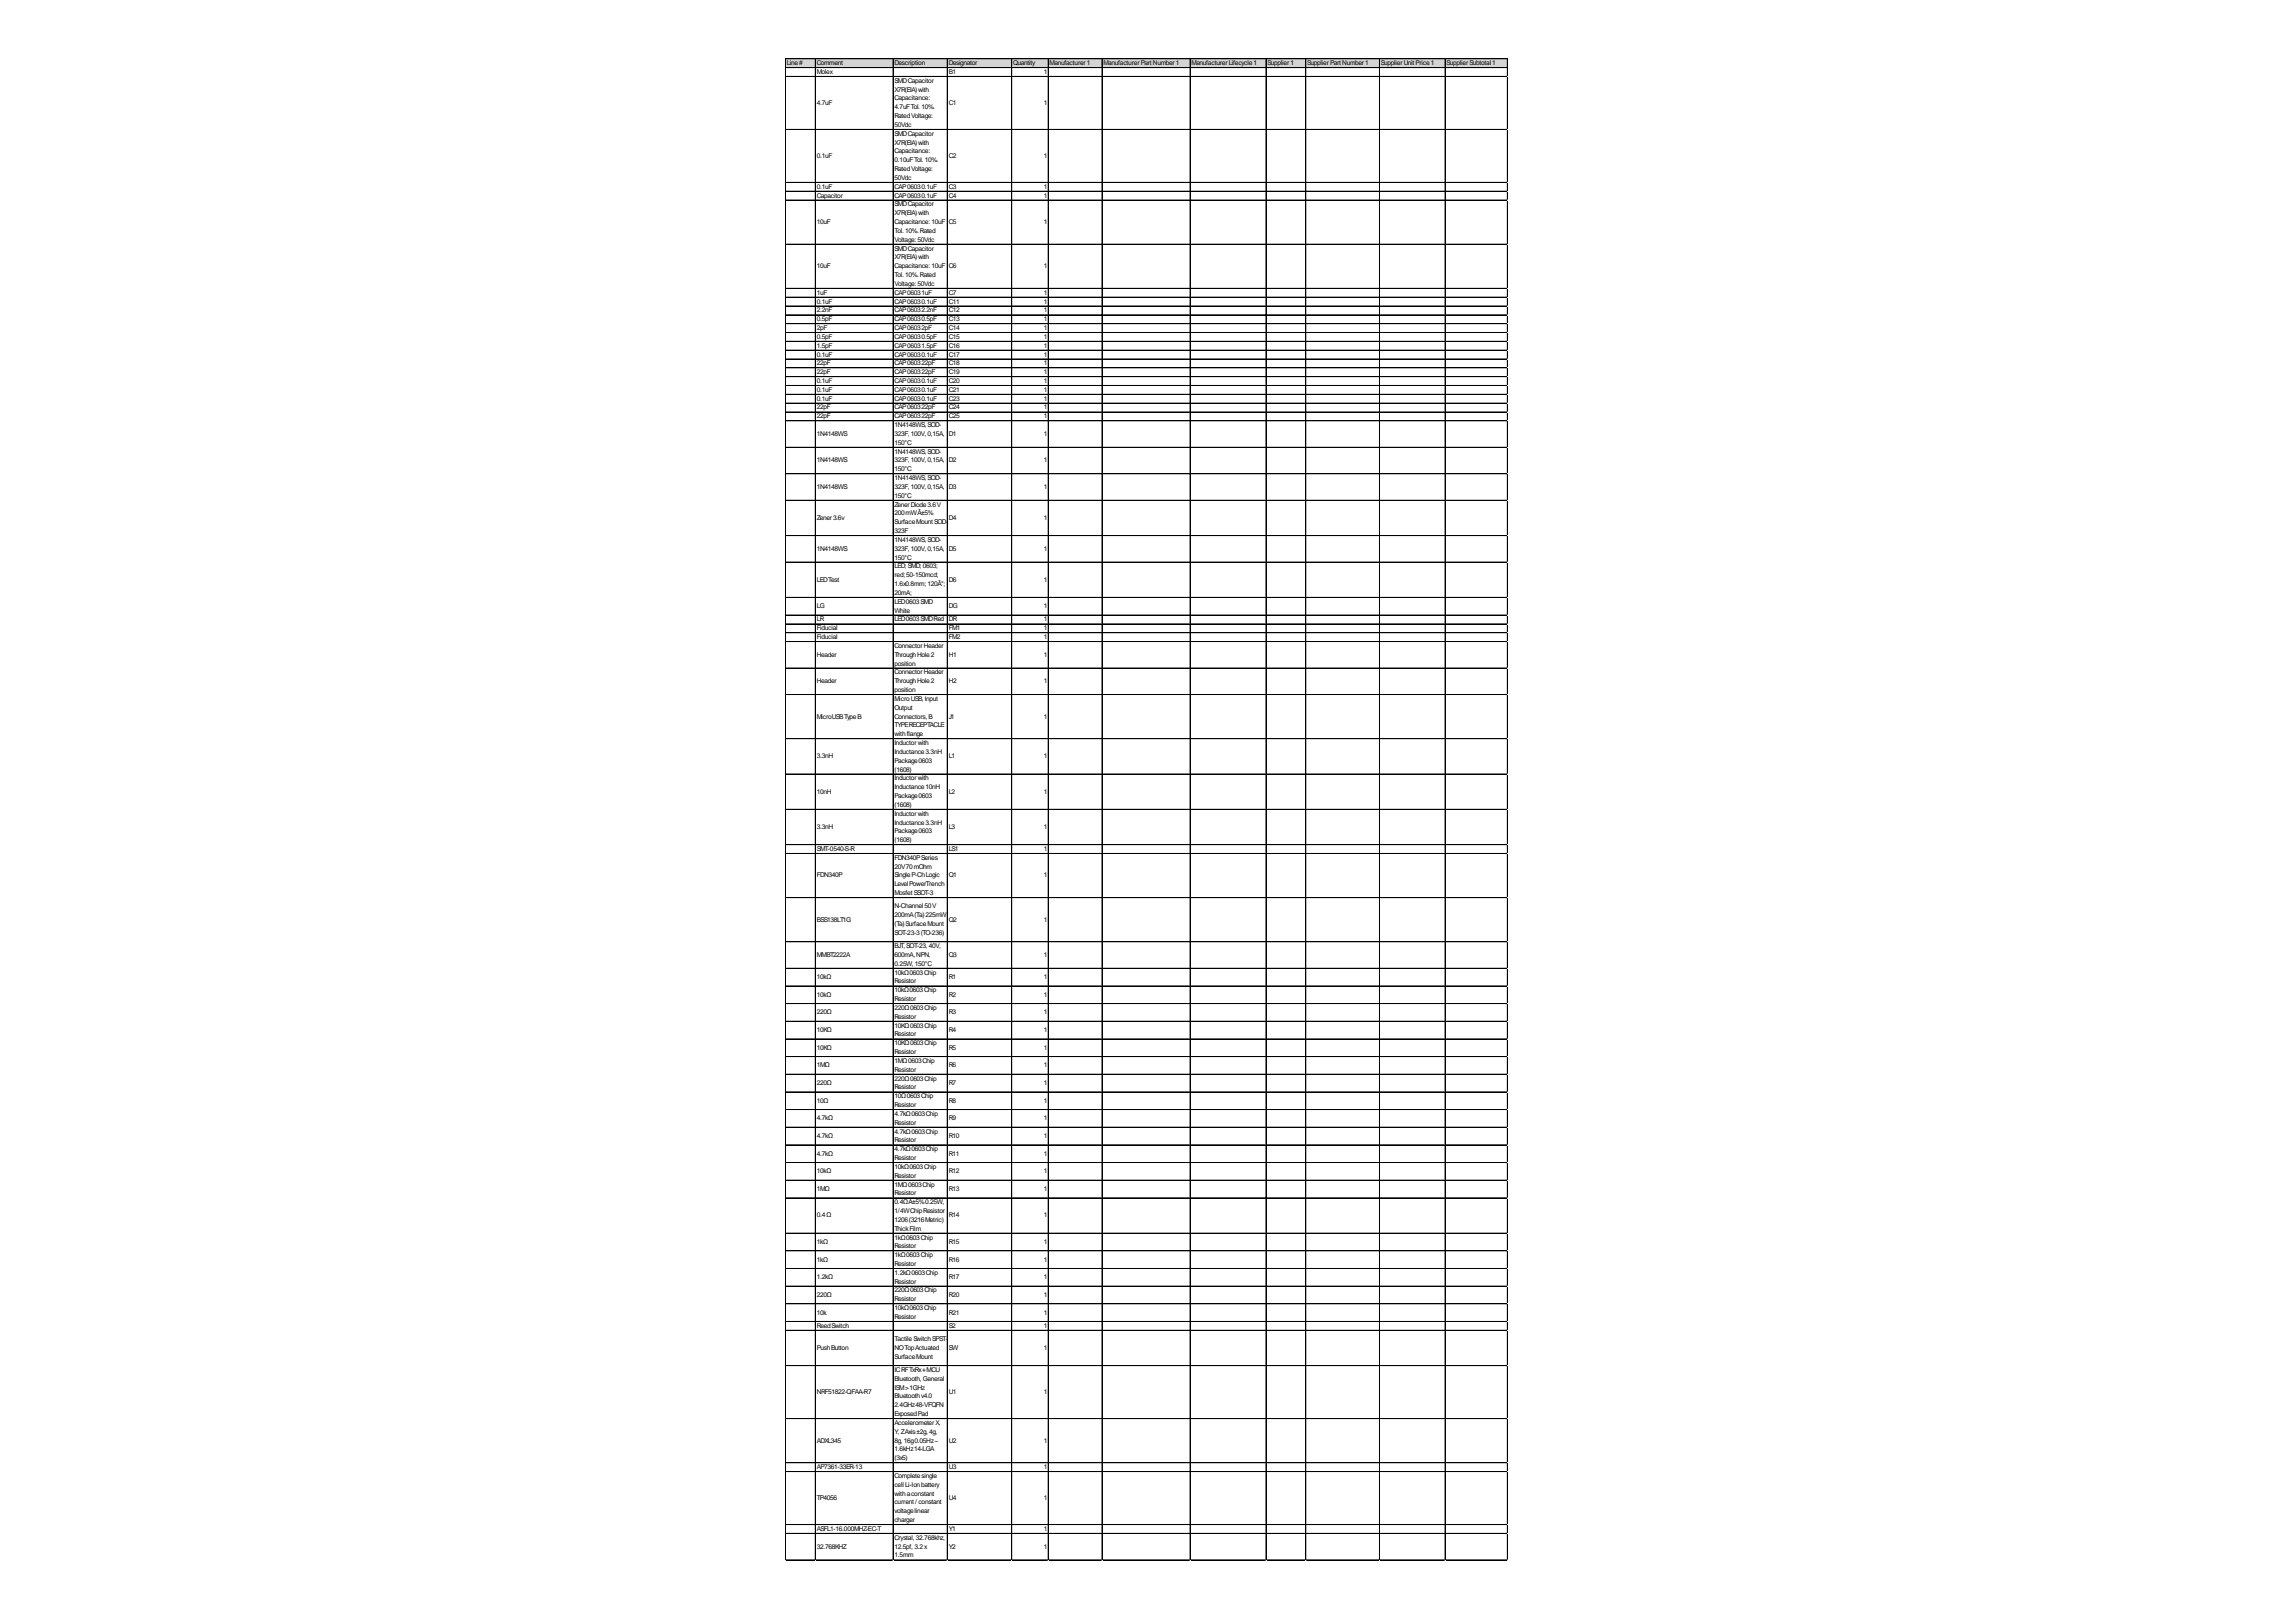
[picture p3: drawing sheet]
<svg xmlns="http://www.w3.org/2000/svg" width="297mm" height="210mm" viewBox="0 0 297 210" stroke-linecap="round" stroke-linejoin="round" font-family="sans-serif">
<defs><g id="words">
<g font-size=".9">
<text x="101.8" y="8.4">Line#</text>
<text x="105.7" y="8.4">Comment</text>
<text x="105.7" y="9.6">Molex</text>
<text x="115.7" y="8.4">Description</text>
<text x="115.7" y="10.7">SMDCapacitor</text>
<text x="115.7" y="11.9">X7R(EIA)with</text>
<text x="122.7" y="8.4">Designator</text>
<text x="122.7" y="9.6">B1</text>
<text x="131.1" y="8.4">Quantity</text>
<text x="135" y="9.6">1</text>
<text x="135.8" y="8.4">Manufacturer1</text>
<text x="142.8" y="8.4">ManufacturerPart Number1</text>
<text x="154.2" y="8.4">ManufacturerLifecycle1</text>
<text x="164" y="8.4">Supplier1</text>
<text x="169.1" y="8.4">SupplierPart Number1</text>
<text x="178.7" y="8.4">SupplierUnit Price1</text>
<text x="187.1" y="8.4">SupplierSubtotal1</text>
<text x="105.7" y="13.6">4.7uF</text>
<text x="115.7" y="13">Capacitance:</text>
<text x="115.7" y="14.1">4.7uFTol. 10%.</text>
<text x="115.7" y="15.3">RatedVoltage:</text>
<text x="115.7" y="16.4">50Vdc</text>
<text x="115.7" y="17.6">SMDCapacitor</text>
<text x="122.7" y="13.6">C1</text>
<text x="135" y="13.6">1</text>
<text x="105.7" y="20.4">0.1uF</text>
<text x="115.7" y="18.7">X7R(EIA)with</text>
<text x="115.7" y="19.9">Capacitance:</text>
<text x="115.7" y="21">0.10uFTol. 10%.</text>
<text x="115.7" y="22.1">RatedVoltage:</text>
<text x="115.7" y="23.3">50Vdc</text>
<text x="122.7" y="20.4">C2</text>
<text x="135" y="20.4">1</text>
<text x="105.7" y="24.4">0.1uF</text>
<text x="105.7" y="25.6">Capacitor</text>
<text x="105.7" y="29">10uF</text>
<text x="115.7" y="24.4">CAP06030.1uF</text>
<text x="115.7" y="25.6">CAP06030.1uF</text>
<text x="115.7" y="26.7">SMDCapacitor</text>
<text x="115.7" y="27.9">X7R(EIA)with</text>
<text x="115.7" y="29">Capacitance:10uF</text>
<text x="122.7" y="24.4">C3</text>
<text x="122.7" y="25.6">C4</text>
<text x="122.7" y="29">C5</text>
<text x="135" y="24.4">1</text>
<text x="135" y="25.6">1</text>
<text x="135" y="29">1</text>
<text x="105.7" y="34.7">10uF</text>
<text x="115.7" y="30.1">Tol. 10%.Rated</text>
<text x="115.7" y="31.3">Voltage:50Vdc</text>
<text x="115.7" y="32.4">SMDCapacitor</text>
<text x="115.7" y="33.6">X7R(EIA)with</text>
<text x="115.7" y="34.7">Capacitance:10uF</text>
<text x="115.7" y="35.9">Tol. 10%.Rated</text>
<text x="122.7" y="34.7">C6</text>
<text x="135" y="34.7">1</text>
<text x="105.7" y="38.1">1uF</text>
<text x="105.7" y="39.3">0.1uF</text>
<text x="105.7" y="40.4">2.2nF</text>
<text x="105.7" y="41.6">0.5pF</text>
<text x="115.7" y="37">Voltage:50Vdc</text>
<text x="115.7" y="38.1">CAP06031uF</text>
<text x="115.7" y="39.3">CAP06030.1uF</text>
<text x="115.7" y="40.4">CAP06032.2nF</text>
<text x="115.7" y="41.6">CAP06030.5pF</text>
<text x="122.7" y="38.1">C7</text>
<text x="122.7" y="39.3">C11</text>
<text x="122.7" y="40.4">C12</text>
<text x="122.7" y="41.6">C13</text>
<text x="135" y="38.1">1</text>
<text x="135" y="39.3">1</text>
<text x="135" y="40.4">1</text>
<text x="135" y="41.6">1</text>
<text x="105.7" y="42.7">2pF</text>
<text x="105.7" y="43.9">0.5pF</text>
<text x="105.7" y="45">1.5pF</text>
<text x="105.7" y="46.1">0.1uF</text>
<text x="105.7" y="47.3">22pF</text>
<text x="115.7" y="42.7">CAP06032pF</text>
<text x="115.7" y="43.9">CAP06030.5pF</text>
<text x="115.7" y="45">CAP06031.5pF</text>
<text x="115.7" y="46.1">CAP06030.1uF</text>
<text x="115.7" y="47.3">CAP060322pF</text>
<text x="122.7" y="42.7">C14</text>
<text x="122.7" y="43.9">C15</text>
<text x="122.7" y="45">C16</text>
<text x="122.7" y="46.1">C17</text>
<text x="122.7" y="47.3">C18</text>
<text x="135" y="42.7">1</text>
<text x="135" y="43.9">1</text>
<text x="135" y="45">1</text>
<text x="135" y="46.1">1</text>
<text x="135" y="47.3">1</text>
<text x="105.7" y="48.4">22pF</text>
<text x="105.7" y="49.6">0.1uF</text>
<text x="105.7" y="50.7">0.1uF</text>
<text x="105.7" y="51.8">0.1uF</text>
<text x="105.7" y="53">22pF</text>
<text x="115.7" y="48.4">CAP060322pF</text>
<text x="115.7" y="49.6">CAP06030.1uF</text>
<text x="115.7" y="50.7">CAP06030.1uF</text>
<text x="115.7" y="51.8">CAP06030.1uF</text>
<text x="115.7" y="53">CAP060322pF</text>
<text x="122.7" y="48.4">C19</text>
<text x="122.7" y="49.6">C20</text>
<text x="122.7" y="50.7">C21</text>
<text x="122.7" y="51.8">C23</text>
<text x="122.7" y="53">C24</text>
<text x="135" y="48.4">1</text>
<text x="135" y="49.6">1</text>
<text x="135" y="50.7">1</text>
<text x="135" y="51.8">1</text>
<text x="135" y="53">1</text>
<text x="105.7" y="54.1">22pF</text>
<text x="105.7" y="56.4">1N4148WS</text>
<text x="105.7" y="59.8">1N4148WS</text>
<text x="115.7" y="54.1">CAP060322pF</text>
<text x="115.7" y="55.3">1N4148WS,SOD-</text>
<text x="115.7" y="56.4">323F,100V,0,15A,</text>
<text x="115.7" y="57.6">150°C</text>
<text x="115.7" y="58.7">1N4148WS,SOD-</text>
<text x="115.7" y="59.8">323F,100V,0,15A,</text>
<text x="122.7" y="54.1">C25</text>
<text x="122.7" y="56.4">D1</text>
<text x="122.7" y="59.8">D2</text>
<text x="135" y="54.1">1</text>
<text x="135" y="56.4">1</text>
<text x="135" y="59.8">1</text>
<text x="105.7" y="63.3">1N4148WS</text>
<text x="115.7" y="61">150°C</text>
<text x="115.7" y="62.1">1N4148WS,SOD-</text>
<text x="115.7" y="63.3">323F,100V,0,15A,</text>
<text x="115.7" y="64.4">150°C</text>
<text x="115.7" y="65.6">ZenerDiode3.6V</text>
<text x="122.7" y="63.3">D3</text>
<text x="135" y="63.3">1</text>
<text x="105.7" y="67.3">Zener3.6v</text>
<text x="105.7" y="71.3">1N4148WS</text>
<text x="115.7" y="66.7">200mWÂ±5%</text>
<text x="115.7" y="67.8">SurfaceMountSOD-</text>
<text x="115.7" y="69">323F</text>
<text x="115.7" y="70.1">1N4148WS,SOD-</text>
<text x="115.7" y="71.3">323F,100V,0,15A,</text>
<text x="122.7" y="67.3">D4</text>
<text x="122.7" y="71.3">D5</text>
<text x="135" y="67.3">1</text>
<text x="135" y="71.3">1</text>
<text x="105.7" y="75.3">LEDTest</text>
<text x="115.7" y="72.4">150°C</text>
<text x="115.7" y="73.6">LED;SMD;0603;</text>
<text x="115.7" y="74.7">red;50-150mcd;</text>
<text x="115.7" y="75.8">1.6x0.8mm;120Â°;</text>
<text x="115.7" y="77">20mA;</text>
<text x="122.7" y="75.3">D6</text>
<text x="135" y="75.3">1</text>
<text x="105.7" y="78.7">LG</text>
<text x="105.7" y="80.4">LR</text>
<text x="105.7" y="81.6">Fiducial</text>
<text x="105.7" y="82.7">Fiducial</text>
<text x="115.7" y="78.1">LED0603SMD</text>
<text x="115.7" y="79.3">White</text>
<text x="115.7" y="80.4">LED0603SMDRed</text>
<text x="115.7" y="83.8">ConnectorHeader</text>
<text x="122.7" y="78.7">DG</text>
<text x="122.7" y="80.4">DR</text>
<text x="122.7" y="81.6">FM1</text>
<text x="122.7" y="82.7">FM2</text>
<text x="135" y="78.7">1</text>
<text x="135" y="80.4">1</text>
<text x="135" y="81.6">1</text>
<text x="135" y="82.7">1</text>
<text x="105.7" y="85">Header</text>
<text x="105.7" y="88.4">Header</text>
<text x="115.7" y="85">ThroughHole2</text>
<text x="115.7" y="86.1">position</text>
<text x="115.7" y="87.3">ConnectorHeader</text>
<text x="115.7" y="88.4">ThroughHole2</text>
<text x="115.7" y="89.6">position</text>
<text x="122.7" y="85">H1</text>
<text x="122.7" y="88.4">H2</text>
<text x="135" y="85">1</text>
<text x="135" y="88.4">1</text>
<text x="105.7" y="93">MicroUSBTypeB</text>
<text x="115.7" y="90.7">MicroUSB,Input</text>
<text x="115.7" y="91.8">Output</text>
<text x="115.7" y="93">Connectors,B</text>
<text x="115.7" y="94.1">TYPERECEPTACLE</text>
<text x="115.7" y="95.3">withflange</text>
<text x="122.7" y="93">J1</text>
<text x="135" y="93">1</text>
<text x="105.7" y="98.1">3.3nH</text>
<text x="115.7" y="96.4">Inductorwith</text>
<text x="115.7" y="97.6">Inductance3.3nH</text>
<text x="115.7" y="98.7">Package0603</text>
<text x="115.7" y="99.8">(1608)</text>
<text x="115.7" y="101">Inductorwith</text>
<text x="122.7" y="98.1">L1</text>
<text x="135" y="98.1">1</text>
<text x="105.7" y="102.7">10nH</text>
<text x="105.7" y="107.3">3.3nH</text>
<text x="115.7" y="102.1">Inductance10nH</text>
<text x="115.7" y="103.3">Package0603</text>
<text x="115.7" y="104.4">(1608)</text>
<text x="115.7" y="105.6">Inductorwith</text>
<text x="115.7" y="106.7">Inductance3.3nH</text>
<text x="115.7" y="107.8">Package0603</text>
<text x="122.7" y="102.7">L2</text>
<text x="122.7" y="107.3">L3</text>
<text x="135" y="102.7">1</text>
<text x="135" y="107.3">1</text>
<text x="105.7" y="110.1">SMT-0540-S-R</text>
<text x="105.7" y="113.6">FDN340P</text>
<text x="115.7" y="109">(1608)</text>
<text x="115.7" y="111.3">FDN340PSeries</text>
<text x="115.7" y="112.4">20V70mOhm</text>
<text x="115.7" y="113.6">SingleP-ChLogic</text>
<text x="122.7" y="110.1">LS1</text>
<text x="122.7" y="113.6">Q1</text>
<text x="135" y="110.1">1</text>
<text x="135" y="113.6">1</text>
<text x="105.7" y="119.3">BSS138LT1G</text>
<text x="115.7" y="114.7">LevelPowerTrench</text>
<text x="115.7" y="115.8">MosfetSSOT-3</text>
<text x="115.7" y="117.6">N-Channel50V</text>
<text x="115.7" y="118.7">200mA(Ta)225mW</text>
<text x="115.7" y="119.8">(Ta)SurfaceMount</text>
<text x="122.7" y="119.3">Q2</text>
<text x="135" y="119.3">1</text>
<text x="105.7" y="123.8">MMBT2222A</text>
<text x="115.7" y="121">SOT-23-3(TO-236)</text>
<text x="115.7" y="122.7">BJT,SOT-23,40V,</text>
<text x="115.7" y="123.8">600mA,NPN,</text>
<text x="115.7" y="125">0.25W,150°C</text>
<text x="122.7" y="123.8">Q3</text>
<text x="135" y="123.8">1</text>
<text x="105.7" y="126.7">10kΩ</text>
<text x="105.7" y="129">10kΩ</text>
<text x="105.7" y="131.3">220Ω</text>
<text x="115.7" y="126.1">10kΩ0603Chip</text>
<text x="115.7" y="127.3">Resistor</text>
<text x="115.7" y="128.4">10kΩ0603Chip</text>
<text x="115.7" y="129.6">Resistor</text>
<text x="115.7" y="130.7">220Ω0603Chip</text>
<text x="115.7" y="131.8">Resistor</text>
<text x="122.7" y="126.7">R1</text>
<text x="122.7" y="129">R2</text>
<text x="122.7" y="131.3">R3</text>
<text x="135" y="126.7">1</text>
<text x="135" y="129">1</text>
<text x="135" y="131.3">1</text>
<text x="105.7" y="133.6">10KΩ</text>
<text x="105.7" y="135.8">10KΩ</text>
<text x="115.7" y="133">10KΩ0603Chip</text>
<text x="115.7" y="134.1">Resistor</text>
<text x="115.7" y="135.3">10KΩ0603Chip</text>
<text x="115.7" y="136.4">Resistor</text>
<text x="115.7" y="137.6">1MΩ0603Chip</text>
<text x="122.7" y="133.6">R4</text>
<text x="122.7" y="135.8">R5</text>
<text x="135" y="133.6">1</text>
<text x="135" y="135.8">1</text>
<text x="105.7" y="138.1">1MΩ</text>
<text x="105.7" y="140.4">220Ω</text>
<text x="105.7" y="142.7">10Ω</text>
<text x="115.7" y="138.7">Resistor</text>
<text x="115.7" y="139.8">220Ω0603Chip</text>
<text x="115.7" y="141">Resistor</text>
<text x="115.7" y="142.1">10Ω0603Chip</text>
<text x="115.7" y="143.3">Resistor</text>
<text x="122.7" y="138.1">R6</text>
<text x="122.7" y="140.4">R7</text>
<text x="122.7" y="142.7">R8</text>
<text x="135" y="138.1">1</text>
<text x="135" y="140.4">1</text>
<text x="135" y="142.7">1</text>
<text x="105.7" y="145">4.7kΩ</text>
<text x="105.7" y="147.3">4.7kΩ</text>
<text x="105.7" y="149.6">4.7kΩ</text>
<text x="115.7" y="144.4">4.7kΩ0603Chip</text>
<text x="115.7" y="145.6">Resistor</text>
<text x="115.7" y="146.7">4.7kΩ0603Chip</text>
<text x="115.7" y="147.8">Resistor</text>
<text x="115.7" y="149">4.7kΩ0603Chip</text>
<text x="122.7" y="145">R9</text>
<text x="122.7" y="147.3">R10</text>
<text x="122.7" y="149.6">R11</text>
<text x="135" y="145">1</text>
<text x="135" y="147.3">1</text>
<text x="135" y="149.6">1</text>
<text x="105.7" y="151.8">10kΩ</text>
<text x="105.7" y="154.1">1MΩ</text>
<text x="115.7" y="150.1">Resistor</text>
<text x="115.7" y="151.3">10kΩ0603Chip</text>
<text x="115.7" y="152.4">Resistor</text>
<text x="115.7" y="153.5">1MΩ0603Chip</text>
<text x="115.7" y="154.7">Resistor</text>
<text x="115.7" y="155.8">0.4ΩÂ±5%0.25W,</text>
<text x="122.7" y="151.8">R12</text>
<text x="122.7" y="154.1">R13</text>
<text x="135" y="151.8">1</text>
<text x="135" y="154.1">1</text>
<text x="105.7" y="157.5">0.4Ω</text>
<text x="105.7" y="161">1kΩ</text>
<text x="115.7" y="157">1/4WChipResistor</text>
<text x="115.7" y="158.1">1206(3216Metric)</text>
<text x="115.7" y="159.3">ThickFilm</text>
<text x="115.7" y="160.4">1kΩ0603Chip</text>
<text x="115.7" y="161.5">Resistor</text>
<text x="122.7" y="157.5">R14</text>
<text x="122.7" y="161">R15</text>
<text x="135" y="157.5">1</text>
<text x="135" y="161">1</text>
<text x="105.7" y="163.3">1kΩ</text>
<text x="105.7" y="165.5">1.2kΩ</text>
<text x="105.7" y="167.8">220Ω</text>
<text x="115.7" y="162.7">1kΩ0603Chip</text>
<text x="115.7" y="163.8">Resistor</text>
<text x="115.7" y="165">1.2kΩ0603Chip</text>
<text x="115.7" y="166.1">Resistor</text>
<text x="115.7" y="167.3">220Ω0603Chip</text>
<text x="122.7" y="163.3">R16</text>
<text x="122.7" y="165.5">R17</text>
<text x="122.7" y="167.8">R20</text>
<text x="135" y="163.3">1</text>
<text x="135" y="165.5">1</text>
<text x="135" y="167.8">1</text>
<text x="105.7" y="170.1">10k</text>
<text x="105.7" y="171.8">ReedSwitch</text>
<text x="115.7" y="168.4">Resistor</text>
<text x="115.7" y="169.5">10kΩ0603Chip</text>
<text x="115.7" y="170.7">Resistor</text>
<text x="115.7" y="173.5">TactileSwitchSPST-</text>
<text x="122.7" y="170.1">R21</text>
<text x="122.7" y="171.8">S2</text>
<text x="135" y="170.1">1</text>
<text x="135" y="171.8">1</text>
<text x="105.7" y="174.7">PushButton</text>
<text x="115.7" y="174.7">NOTopActuated</text>
<text x="115.7" y="175.8">SurfaceMount</text>
<text x="115.7" y="177.5">ICRFTxRx+MCU</text>
<text x="115.7" y="178.7">Bluetooth,General</text>
<text x="115.7" y="179.8">ISM&gt;1GHz</text>
<text x="122.7" y="174.7">SW</text>
<text x="135" y="174.7">1</text>
<text x="105.7" y="180.4">NRF51822-QFAA-R7</text>
<text x="115.7" y="181">Bluetoothv4.0</text>
<text x="115.7" y="182.1">2.4GHz48-VFQFN</text>
<text x="115.7" y="183.3">ExposedPad</text>
<text x="115.7" y="184.4">AccelerometerX,</text>
<text x="115.7" y="185.5">Y,ZAxis±2g,4g,</text>
<text x="122.7" y="180.4">U1</text>
<text x="135" y="180.4">1</text>
<text x="105.7" y="186.7">ADXL345</text>
<text x="105.7" y="190.1">AP7361-33ER-13</text>
<text x="115.7" y="186.7">8g,16g0.05Hz~</text>
<text x="115.7" y="187.8">1.6kHz14-LGA</text>
<text x="115.7" y="189">(3x5)</text>
<text x="115.7" y="191.3">Completesingle</text>
<text x="122.7" y="186.7">U2</text>
<text x="122.7" y="190.1">U3</text>
<text x="135" y="186.7">1</text>
<text x="135" y="190.1">1</text>
<text x="105.7" y="194.1">TP4056</text>
<text x="115.7" y="192.4">cell Li-Ionbattery</text>
<text x="115.7" y="193.5">withaconstant</text>
<text x="115.7" y="194.7">current/ constant</text>
<text x="115.7" y="195.8">voltagelinear</text>
<text x="115.7" y="197">charger</text>
<text x="122.7" y="194.1">U4</text>
<text x="135" y="194.1">1</text>
<text x="105.7" y="198.1">ASFL1-16.000MHZ-EC-T</text>
<text x="105.7" y="200.4">32.768KHZ</text>
<text x="115.7" y="199.3">Crystal, 32.768khz,</text>
<text x="115.7" y="200.4">12.5pf, 3.2x</text>
<text x="115.7" y="201.5">1.5mm</text>
<text x="122.7" y="198.1">Y1</text>
<text x="122.7" y="200.4">Y2</text>
<text x="135" y="198.1">1</text>
<text x="135" y="200.4">1</text>
</g>
</g></defs>
<path d="M101.6 7.6h93.5v1.2h-93.5z" fill="#d3d3d3"/>
<g fill="none" stroke="#000" stroke-width=".13">
<path d="M101.6 7.6v194.3M101.7 7.6h93.4M101.7 8.7h93.4M101.7 8.8h93.4M101.7 9.9h93.4M105.5 7.7v194.2M115.5 7.7v194.2M115.6 7.7v194.2M122.5 7.7v194.2M122.6 7.7v194.2M130.9 7.7v194.2M135.6 7.7v194.2"/>
<path d="M142.6 7.7v194.2M154 7.7v194.2M163.8 7.7v194.2M168.9 7.7v194.2M169 7.7v194.2M178.5 7.7v194.2M187 7.7v194.2M195 7.7v194.2M195.1 16.7l-93.4 .1M101.7 24.7h93.4M101.7 24.8h93.4M101.7 25.9h93.4"/>
<path d="M101.7 31.6h93.4M101.7 38.5h93.4M101.7 39.6h93.4M195.1 23.6h-93.4M195.1 37.3h-93.4M101.7 41.9h93.4M101.7 43h93.4M101.7 43.1h93.4M101.7 45.3h93.4M101.7 46.5h93.4M101.7 48.7h93.4M101.7 48.8h93.4"/>
<path d="M101.7 49.9h93.4M101.7 52.2h93.4M101.7 53.3h93.4M195.1 40.7l-93.4 .1M195.1 44.2h-93.4M195.1 47.6h-93.4M195.1 51l-93.4 .1M195.1 54.5h-93.4M195.1 57.9h-93.4M101.7 69.3h93.4M101.7 72.7h93.4M101.7 72.8h93.4"/>
<path d="M101.7 77.3h93.4M101.7 79.6h93.4M195.1 61.3h-93.4M195.1 64.7l-93.4 .1M101.7 80.7h93.4M101.7 80.8h93.4M101.7 83h93.4M101.7 86.5h93.4M101.7 89.9h93.4M195.1 81.9h-93.4M195.1 95.6h-93.4M101.7 100.2h93.4"/>
<path d="M101.7 104.7h93.4M101.7 104.8h93.4M101.7 110.4h93.4M101.7 110.5h93.4M101.7 116.2h93.4M195.1 109.3h-93.4M101.7 121.9h93.4M101.7 125.3h93.4M101.7 127.6h93.4M101.7 129.9h93.4M101.7 132.2h93.4M101.7 134.4h93.4"/>
<path d="M101.7 134.5h93.4M101.7 136.7h93.4M101.7 136.8h93.4M101.7 139h93.4M101.7 141.3h93.4M101.7 143.6h93.4M101.7 145.9h93.4M101.7 150.4h93.4M101.7 150.5h93.4M101.7 152.7h93.4M101.7 152.8h93.4M101.7 159.6h93.4"/>
<path d="M195.1 148.2h-93.4M195.1 155h-93.4M101.7 164.2h93.4M101.7 166.4h93.4M101.7 166.5h93.4M101.7 171h93.4M101.7 176.7h93.4M195.1 161.9h-93.4M195.1 168.7h-93.4M195.1 172.2h-93.4M101.7 183.6h93.4M101.7 190.4h93.4"/>
<path d="M101.7 190.5h93.4M101.7 197.3h93.4M101.7 198.4h93.4M101.7 198.5h93.4M195.1 189.3h-93.4M101.7 201.9h93.4"/>
</g>
<path d="M101.6 201.9v.1" fill="none" stroke="#e0e0e0" stroke-width=".13"/>
<path d="M101.6 201.9l.1 .1z" fill="#e0e0e0"/>
<path d="M105.5 201.9v.1" fill="none" stroke="#e0e0e0" stroke-width=".13"/>
<path d="M105.5 201.9v.1z" fill="#e0e0e0"/>
<path d="M115.5 201.9v.1" fill="none" stroke="#e0e0e0" stroke-width=".13"/>
<path d="M115.5 201.9l.1 .1z" fill="#e0e0e0"/>
<path d="M122.5 201.9v.1" fill="none" stroke="#e0e0e0" stroke-width=".13"/>
<path d="M122.5 201.9l.1 .1z" fill="#e0e0e0"/>
<path d="M130.9 201.9v.1" fill="none" stroke="#e0e0e0" stroke-width=".13"/>
<path d="M130.9 201.9v.1z" fill="#e0e0e0"/>
<path d="M135.6 201.9v.1" fill="none" stroke="#e0e0e0" stroke-width=".13"/>
<path d="M135.6 201.9l.1 .1z" fill="#e0e0e0"/>
<path d="M142.6 201.9v.1" fill="none" stroke="#e0e0e0" stroke-width=".13"/>
<path d="M142.6 201.9v.1z" fill="#e0e0e0"/>
<path d="M154 201.9v.1" fill="none" stroke="#e0e0e0" stroke-width=".13"/>
<path d="M154 201.9v.1z" fill="#e0e0e0"/>
<path d="M163.8 201.9v.1" fill="none" stroke="#e0e0e0" stroke-width=".13"/>
<path d="M163.8 201.9v.1z" fill="#e0e0e0"/>
<path d="M168.9 201.9v.1" fill="none" stroke="#e0e0e0" stroke-width=".13"/>
<path d="M168.9 201.9l.1 .1z" fill="#e0e0e0"/>
<path d="M178.5 201.9v.1" fill="none" stroke="#e0e0e0" stroke-width=".13"/>
<path d="M178.5 201.9v.1z" fill="#e0e0e0"/>
<path d="M187 201.9v.1" fill="none" stroke="#e0e0e0" stroke-width=".13"/>
<path d="M187 201.9v.1z" fill="#e0e0e0"/>
<path d="M195 201.9v.1" fill="none" stroke="#e0e0e0" stroke-width=".13"/>
<path d="M195 201.9l.1 .1z" fill="#e0e0e0"/>
<path d="M195.1 9.9h.1" fill="none" stroke="#e0e0e0" stroke-width=".13"/>
<path d="M195.1 16.7h.1" fill="none" stroke="#e0e0e0" stroke-width=".13"/>
<path d="M195.1 16.7v.1z" fill="#e0e0e0"/>
<path d="M195.1 23.6h.1" fill="none" stroke="#e0e0e0" stroke-width=".13"/>
<path d="M195.1 24.7h.1" fill="none" stroke="#e0e0e0" stroke-width=".13"/>
<path d="M195.1 24.7v.1z" fill="#e0e0e0"/>
<path d="M195.1 25.9h.1" fill="none" stroke="#e0e0e0" stroke-width=".13"/>
<path d="M195.1 31.6h.1" fill="none" stroke="#e0e0e0" stroke-width=".13"/>
<path d="M195.1 37.3h.1" fill="none" stroke="#e0e0e0" stroke-width=".13"/>
<path d="M195.1 37.3v.1z" fill="#e0e0e0"/>
<path d="M195.1 38.5h.1" fill="none" stroke="#e0e0e0" stroke-width=".13"/>
<path d="M195.1 39.6h.1" fill="none" stroke="#e0e0e0" stroke-width=".13"/>
<path d="M195.1 40.7h.1" fill="none" stroke="#e0e0e0" stroke-width=".13"/>
<path d="M195.1 40.7v.1z" fill="#e0e0e0"/>
<path d="M195.1 41.9h.1" fill="none" stroke="#e0e0e0" stroke-width=".13"/>
<path d="M195.1 43h.1" fill="none" stroke="#e0e0e0" stroke-width=".13"/>
<path d="M195.1 43v.1z" fill="#e0e0e0"/>
<path d="M195.1 44.2h.1" fill="none" stroke="#e0e0e0" stroke-width=".13"/>
<path d="M195.1 45.3h.1" fill="none" stroke="#e0e0e0" stroke-width=".13"/>
<path d="M195.1 45.3v.1z" fill="#e0e0e0"/>
<path d="M195.1 46.5h.1" fill="none" stroke="#e0e0e0" stroke-width=".13"/>
<path d="M195.1 47.6h.1" fill="none" stroke="#e0e0e0" stroke-width=".13"/>
<path d="M195.1 48.7h.1" fill="none" stroke="#e0e0e0" stroke-width=".13"/>
<path d="M195.1 48.7v.1z" fill="#e0e0e0"/>
<path d="M195.1 49.9h.1" fill="none" stroke="#e0e0e0" stroke-width=".13"/>
<path d="M195.1 51h.1" fill="none" stroke="#e0e0e0" stroke-width=".13"/>
<path d="M195.1 51v.1z" fill="#e0e0e0"/>
<path d="M195.1 52.2h.1" fill="none" stroke="#e0e0e0" stroke-width=".13"/>
<path d="M195.1 53.3h.1" fill="none" stroke="#e0e0e0" stroke-width=".13"/>
<path d="M195.1 53.3v.1z" fill="#e0e0e0"/>
<path d="M195.1 54.5h.1" fill="none" stroke="#e0e0e0" stroke-width=".13"/>
<path d="M195.1 57.9h.1" fill="none" stroke="#e0e0e0" stroke-width=".13"/>
<path d="M195.1 61.3h.1" fill="none" stroke="#e0e0e0" stroke-width=".13"/>
<path d="M195.1 61.3v.1z" fill="#e0e0e0"/>
<path d="M195.1 64.7h.1" fill="none" stroke="#e0e0e0" stroke-width=".13"/>
<path d="M195.1 64.7v.1z" fill="#e0e0e0"/>
<path d="M195.1 69.3h.1" fill="none" stroke="#e0e0e0" stroke-width=".13"/>
<path d="M195.1 69.3v.1z" fill="#e0e0e0"/>
<path d="M195.1 72.7h.1" fill="none" stroke="#e0e0e0" stroke-width=".13"/>
<path d="M195.1 72.7v.1z" fill="#e0e0e0"/>
<path d="M195.1 77.3h.1" fill="none" stroke="#e0e0e0" stroke-width=".13"/>
<path d="M195.1 77.3v.1z" fill="#e0e0e0"/>
<path d="M195.1 79.6h.1" fill="none" stroke="#e0e0e0" stroke-width=".13"/>
<path d="M195.1 80.7h.1" fill="none" stroke="#e0e0e0" stroke-width=".13"/>
<path d="M195.1 80.7v.1z" fill="#e0e0e0"/>
<path d="M195.1 81.9h.1" fill="none" stroke="#e0e0e0" stroke-width=".13"/>
<path d="M195.1 83h.1" fill="none" stroke="#e0e0e0" stroke-width=".13"/>
<path d="M195.1 83v.1z" fill="#e0e0e0"/>
<path d="M195.1 86.5h.1" fill="none" stroke="#e0e0e0" stroke-width=".13"/>
<path d="M195.1 89.9h.1" fill="none" stroke="#e0e0e0" stroke-width=".13"/>
<path d="M195.1 95.6h.1" fill="none" stroke="#e0e0e0" stroke-width=".13"/>
<path d="M195.1 100.2h.1" fill="none" stroke="#e0e0e0" stroke-width=".13"/>
<path d="M195.1 104.7h.1" fill="none" stroke="#e0e0e0" stroke-width=".13"/>
<path d="M195.1 104.7v.1z" fill="#e0e0e0"/>
<path d="M195.1 109.3h.1" fill="none" stroke="#e0e0e0" stroke-width=".13"/>
<path d="M195.1 109.3v.1z" fill="#e0e0e0"/>
<path d="M195.1 110.4h.1" fill="none" stroke="#e0e0e0" stroke-width=".13"/>
<path d="M195.1 110.4v.1z" fill="#e0e0e0"/>
<path d="M195.1 116.2h.1" fill="none" stroke="#e0e0e0" stroke-width=".13"/>
<path d="M195.1 121.9h.1" fill="none" stroke="#e0e0e0" stroke-width=".13"/>
<path d="M195.1 125.3h.1" fill="none" stroke="#e0e0e0" stroke-width=".13"/>
<path d="M195.1 127.6h.1" fill="none" stroke="#e0e0e0" stroke-width=".13"/>
<path d="M195.1 129.9h.1" fill="none" stroke="#e0e0e0" stroke-width=".13"/>
<path d="M195.1 132.2h.1" fill="none" stroke="#e0e0e0" stroke-width=".13"/>
<path d="M195.1 134.4h.1" fill="none" stroke="#e0e0e0" stroke-width=".13"/>
<path d="M195.1 134.4v.1z" fill="#e0e0e0"/>
<path d="M195.1 136.7h.1" fill="none" stroke="#e0e0e0" stroke-width=".13"/>
<path d="M195.1 136.7v.1z" fill="#e0e0e0"/>
<path d="M195.1 139h.1" fill="none" stroke="#e0e0e0" stroke-width=".13"/>
<path d="M195.1 139v.1z" fill="#e0e0e0"/>
<path d="M195.1 141.3h.1" fill="none" stroke="#e0e0e0" stroke-width=".13"/>
<path d="M195.1 143.6h.1" fill="none" stroke="#e0e0e0" stroke-width=".13"/>
<path d="M195.1 145.9h.1" fill="none" stroke="#e0e0e0" stroke-width=".13"/>
<path d="M195.1 148.2h.1" fill="none" stroke="#e0e0e0" stroke-width=".13"/>
<path d="M195.1 150.4h.1" fill="none" stroke="#e0e0e0" stroke-width=".13"/>
<path d="M195.1 150.4v.1z" fill="#e0e0e0"/>
<path d="M195.1 152.7h.1" fill="none" stroke="#e0e0e0" stroke-width=".13"/>
<path d="M195.1 152.7v.1z" fill="#e0e0e0"/>
<path d="M195.1 155h.1" fill="none" stroke="#e0e0e0" stroke-width=".13"/>
<path d="M195.1 155v.1z" fill="#e0e0e0"/>
<path d="M195.1 159.6h.1" fill="none" stroke="#e0e0e0" stroke-width=".13"/>
<path d="M195.1 161.9h.1" fill="none" stroke="#e0e0e0" stroke-width=".13"/>
<path d="M195.1 164.2h.1" fill="none" stroke="#e0e0e0" stroke-width=".13"/>
<path d="M195.1 166.4h.1" fill="none" stroke="#e0e0e0" stroke-width=".13"/>
<path d="M195.1 166.4v.1z" fill="#e0e0e0"/>
<path d="M195.1 168.7h.1" fill="none" stroke="#e0e0e0" stroke-width=".13"/>
<path d="M195.1 168.7v.1z" fill="#e0e0e0"/>
<path d="M195.1 171h.1" fill="none" stroke="#e0e0e0" stroke-width=".13"/>
<path d="M195.1 171v.1z" fill="#e0e0e0"/>
<path d="M195.1 172.2h.1" fill="none" stroke="#e0e0e0" stroke-width=".13"/>
<path d="M195.1 176.7h.1" fill="none" stroke="#e0e0e0" stroke-width=".13"/>
<path d="M195.1 176.7v.1z" fill="#e0e0e0"/>
<path d="M195.1 183.6h.1" fill="none" stroke="#e0e0e0" stroke-width=".13"/>
<path d="M195.1 189.3h.1" fill="none" stroke="#e0e0e0" stroke-width=".13"/>
<path d="M195.1 190.4h.1" fill="none" stroke="#e0e0e0" stroke-width=".13"/>
<path d="M195.1 190.4v.1z" fill="#e0e0e0"/>
<path d="M195.1 197.3h.1" fill="none" stroke="#e0e0e0" stroke-width=".13"/>
<path d="M195.1 198.4h.1" fill="none" stroke="#e0e0e0" stroke-width=".13"/>
<path d="M195.1 198.4v.1z" fill="#e0e0e0"/>
<path d="M195.1 201.9h.1" fill="none" stroke="#e0e0e0" stroke-width=".13"/>
<use href="#words"/>
</svg>
